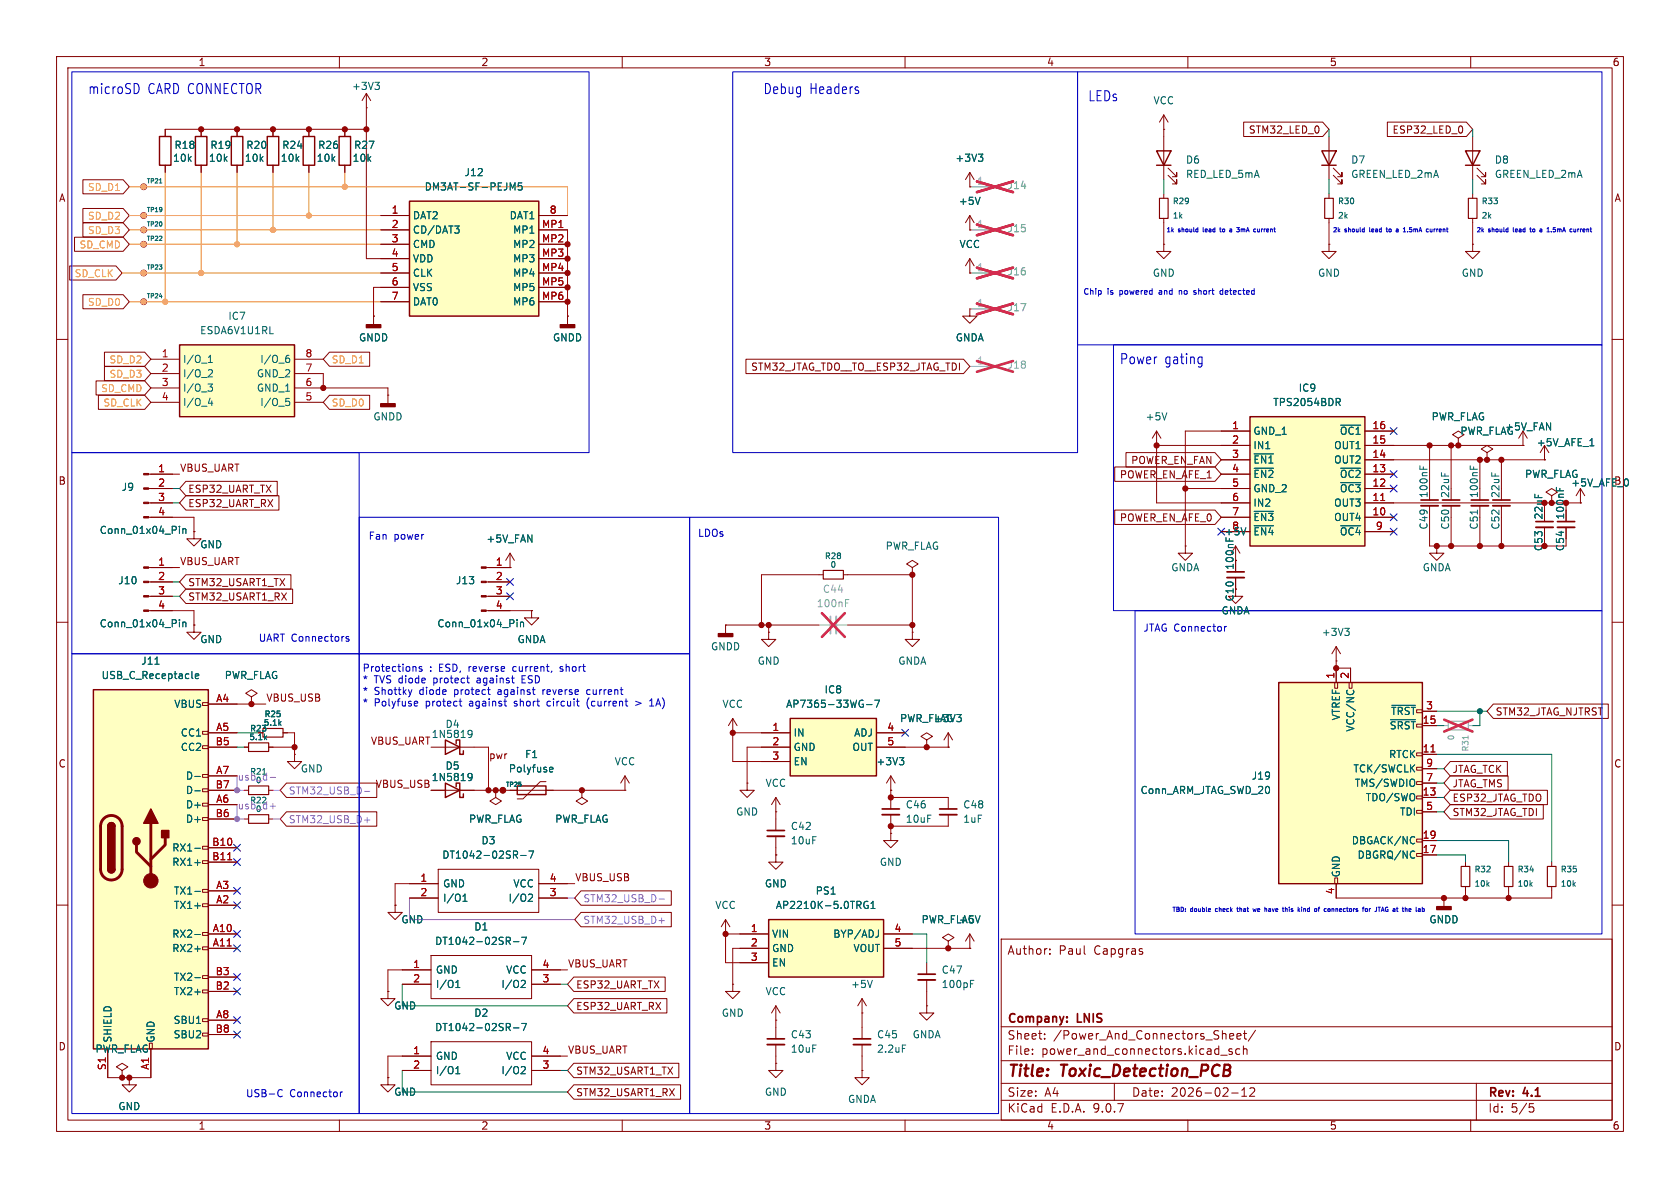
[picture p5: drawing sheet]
<svg xmlns="http://www.w3.org/2000/svg" width="297mm" height="210mm" viewBox="0 0 297 210" stroke-linecap="round" stroke-linejoin="round" font-family="sans-serif">
<defs><g id="words">
<g font-size="2.8" fill="#840000">
<text x="178" y="190.9">Title:</text>
<text x="187.7" y="190.9">Toxic_Detection_PCB</text>
</g>
<g font-size="2.5" fill="#0000c2">
<text x="15.5" y="16.8">microSD</text>
<text x="26.1" y="16.8">CARD CONNECTOR</text>
<text x="134.9" y="16.8">Debug</text>
<text x="143.1" y="16.8">Headers</text>
<text x="192.3" y="18">LEDs</text>
<text x="197.9" y="64.5">Power</text>
<text x="205.9" y="64.5">gating</text>
</g>
<g font-size="2.1" fill="#840000">
<text x="178" y="169">Author:</text>
<text x="187.2" y="169">Paul</text>
<text x="193.5" y="169">Capgras</text>
<text x="178" y="184">Sheet:</text>
<text x="178" y="181.2">Company:</text>
<text x="186.2" y="184">/Power_And_Connectors_Sheet/</text>
<text x="190.5" y="181.2">LNIS</text>
<text x="178" y="186.7">File:</text>
<text x="184.1" y="186.7">power_and_connectors.kicad_sch</text>
<text x="178" y="196.9">KiCad</text>
<text x="178" y="194.1">Size:</text>
<text x="184.7" y="194.1">A4</text>
<text x="185.7" y="196.9">E.D.A.</text>
<text x="193.3" y="196.9">9.0.7</text>
<text x="200" y="194.1">Date:</text>
<text x="207" y="194.1">2026-02-12</text>
<text x="263" y="194.3">Rev:</text>
<text x="263" y="196.9">Id:</text>
<text x="267.1" y="196.9">5/5</text>
<text x="269.4" y="194.3">4.1</text>
</g>
<g font-size="1.8" fill="#840000">
<text x="35" y="11.9">1</text>
<text x="85" y="11.9">2</text>
<text x="135" y="11.9">3</text>
<text x="185" y="11.9">4</text>
<text x="235" y="11.9">5</text>
<text x="285" y="11.9">6</text>
<text x="220.7" y="23.8">STM32_LED_0</text>
<text x="246.1" y="23.8">ESP32_LED_0</text>
<text x="10.3" y="35.9">A</text>
<text x="285.3" y="35.9">A</text>
<text x="132.7" y="65.7">STM32_JTAG_TDO__TO__ESP32_JTAG_TDI</text>
<text x="199.9" y="82.2">POWER_EN_FAN</text>
<text x="10.3" y="85.9">B</text>
<text x="33.2" y="89.9">ESP32_UART_RX</text>
<text x="33.2" y="87.3">ESP32_UART_TX</text>
<text x="197.9" y="84.8">POWER_EN_AFE_1</text>
<text x="197.9" y="92.4">POWER_EN_AFE_0</text>
<text x="218.3" y="100.8" transform="rotate(-90 218.3 100.8)">100nF</text>
<text x="33.2" y="103.8">STM32_USART1_TX</text>
<text x="33.2" y="106.4">STM32_USART1_RX</text>
<text x="218.3" y="106.4" transform="rotate(-90 218.3 106.4)">C10</text>
<text x="264.3" y="126.7">STM32_JTAG_NJTRST</text>
<text x="10.3" y="135.9">C</text>
<text x="256.7" y="136.8">JTAG_TCK</text>
<text x="285.3" y="135.9">C</text>
<text x="256.7" y="141.9">ESP32_JTAG_TDO</text>
<text x="256.7" y="139.4">JTAG_TMS</text>
<text x="256.7" y="144.5">STM32_JTAG_TDI</text>
<text x="101.8" y="178.8">ESP32_UART_RX</text>
<text x="101.8" y="174.9">ESP32_UART_TX</text>
<text x="10.3" y="185.9">D</text>
<text x="285.3" y="185.9">D</text>
<text x="101.8" y="190.2">STM32_USART1_TX</text>
<text x="101.8" y="194">STM32_USART1_RX</text>
<text x="35" y="199.9">1</text>
<text x="85" y="199.9">2</text>
<text x="135" y="199.9">3</text>
<text x="185" y="199.9">4</text>
<text x="235" y="199.9">5</text>
<text x="285" y="199.9">6</text>
</g>
<g font-size="1.8" fill="#006464">
<text x="62.1" y="16.1">+3V3</text>
<text x="203.8" y="18.6">VCC</text>
<text x="30.5" y="28.8">10k</text>
<text x="30.7" y="26.5">R18</text>
<text x="36.8" y="28.8">10k</text>
<text x="37.1" y="26.5">R19</text>
<text x="43.2" y="28.8">10k</text>
<text x="43.4" y="26.5">R20</text>
<text x="49.5" y="28.8">10k</text>
<text x="49.8" y="26.5">R24</text>
<text x="55.9" y="28.8">10k</text>
<text x="56.1" y="26.5">R26</text>
<text x="62.2" y="28.8">10k</text>
<text x="62.5" y="26.5">R27</text>
<text x="168.8" y="28.8">+3V3</text>
<text x="209.6" y="29.1">D6</text>
<text x="238.8" y="29.1">D7</text>
<text x="264.2" y="29.1">D8</text>
<text x="75" y="33.9">DM3AT-SF-PEJM5</text>
<text x="82" y="31.3">J12</text>
<text x="209.6" y="31.7">RED_LED_5mA</text>
<text x="238.8" y="31.7">GREEN_LED_2mA</text>
<text x="264.2" y="31.7">GREEN_LED_2mA</text>
<text x="72.9" y="39">DAT2</text>
<text x="72.9" y="41.5">CD/DAT3</text>
<text x="90" y="39">DAT1</text>
<text x="90.6" y="41.5">MP1</text>
<text x="169.4" y="36.4">+5V</text>
<text x="72.9" y="44">CMD</text>
<text x="72.9" y="46.6">VDD</text>
<text x="90.6" y="44">MP2</text>
<text x="90.6" y="46.6">MP3</text>
<text x="169.5" y="44">VCC</text>
<text x="72.9" y="49.1">CLK</text>
<text x="72.9" y="51.7">VSS</text>
<text x="90.6" y="49.1">MP4</text>
<text x="90.6" y="51.7">MP5</text>
<text x="203.7" y="49.1">GND</text>
<text x="232.9" y="49.1">GND</text>
<text x="258.3" y="49.1">GND</text>
<text x="35.3" y="59.3">ESDA6V1U1RL</text>
<text x="40.3" y="56.7">IC7</text>
<text x="72.9" y="54.2">DAT0</text>
<text x="90.6" y="54.2">MP6</text>
<text x="32.3" y="64.4">I/O_1</text>
<text x="45.9" y="64.4">I/O_6</text>
<text x="63.4" y="60.6">GNDD</text>
<text x="97.7" y="60.6">GNDD</text>
<text x="168.9" y="60.6">GNDA</text>
<text x="32.3" y="66.9">I/O_2</text>
<text x="32.3" y="69.4">I/O_3</text>
<text x="32.3" y="72">I/O_4</text>
<text x="45.3" y="66.9">GND_2</text>
<text x="45.3" y="69.4">GND_1</text>
<text x="45.9" y="72">I/O_5</text>
<text x="225" y="72">TPS2054BDR</text>
<text x="229.5" y="69.4">IC9</text>
<text x="65.9" y="74.5">GNDD</text>
<text x="202.4" y="74.5">+5V</text>
<text x="221.5" y="77.1">GND_1</text>
<text x="236.8" y="77.1">~{OC1}</text>
<text x="253" y="74.5">PWR_FLAG</text>
<text x="258.1" y="77.1">PWR_FLAG</text>
<text x="266" y="76.3">+5V_FAN</text>
<text x="221.5" y="79.6">IN1</text>
<text x="221.5" y="82.1">~{EN1}</text>
<text x="235.8" y="79.6">OUT1</text>
<text x="235.8" y="82.1">OUT2</text>
<text x="271.6" y="79.1">+5V_AFE_1</text>
<text x="21.4" y="87">J9</text>
<text x="221.5" y="84.7">~{EN2}</text>
<text x="221.5" y="87.2">GND_2</text>
<text x="221.5" y="89.8">IN2</text>
<text x="235.8" y="89.8">OUT3</text>
<text x="236.8" y="84.7">~{OC2}</text>
<text x="236.8" y="87.2">~{OC3}</text>
<text x="252.6" y="88.1" transform="rotate(-90 252.6 88.1)">100nF</text>
<text x="256.4" y="88.1" transform="rotate(-90 256.4 88.1)">22uF</text>
<text x="261.5" y="88.1" transform="rotate(-90 261.5 88.1)">100nF</text>
<text x="265.3" y="88.1" transform="rotate(-90 265.3 88.1)">22uF</text>
<text x="269.5" y="84.7">PWR_FLAG</text>
<text x="277.7" y="86.2">+5V_AFE_0</text>
<text x="285.3" y="85.9">B</text>
<text x="17.5" y="94.6">Conn_01x04_Pin</text>
<text x="216.4" y="94.8">+5V</text>
<text x="217.7" y="93.7">8</text>
<text x="221.5" y="92.3">~{EN3}</text>
<text x="221.5" y="94.8">~{EN4}</text>
<text x="235.8" y="92.3">OUT4</text>
<text x="236.8" y="94.8">~{OC4}</text>
<text x="252.6" y="93.7" transform="rotate(-90 252.6 93.7)">C49</text>
<text x="256.4" y="93.7" transform="rotate(-90 256.4 93.7)">C50</text>
<text x="261.5" y="93.7" transform="rotate(-90 261.5 93.7)">C51</text>
<text x="265.3" y="93.7" transform="rotate(-90 265.3 93.7)">C52</text>
<text x="35.3" y="97.1">GND</text>
<text x="85.9" y="96.1">+5V_FAN</text>
<text x="156.5" y="97.4">PWR_FLAG</text>
<text x="207" y="101.2">GNDA</text>
<text x="251.4" y="101.2">GNDA</text>
<text x="276.7" y="97.5" transform="rotate(-90 276.7 97.5)">C54</text>
<text x="20.8" y="103.5">J10</text>
<text x="80.5" y="103.5">J13</text>
<text x="17.5" y="111.1">Conn_01x04_Pin</text>
<text x="35.3" y="113.9">GND</text>
<text x="77.2" y="111.1">Conn_01x04_Pin</text>
<text x="91.4" y="113.9">GNDA</text>
<text x="215.9" y="108.8">GNDA</text>
<text x="233.6" y="112.6">+3V3</text>
<text x="24.9" y="117.7">J11</text>
<text x="125.6" y="115.2">GNDD</text>
<text x="133.9" y="117.7">GND</text>
<text x="158.7" y="117.7">GNDA</text>
<text x="17.9" y="120.2">USB_C_Receptacle</text>
<text x="30.7" y="125.3">VBUS</text>
<text x="39.6" y="120.2">PWR_FLAG</text>
<text x="127.6" y="125.3">VCC</text>
<text x="138.9" y="125.3">AP7365-33WG-7</text>
<text x="145.7" y="122.8">IC8</text>
<text x="31.9" y="130.4">CC1</text>
<text x="76.2" y="130.7">1N5819</text>
<text x="78.7" y="128.9">D4</text>
<text x="140.2" y="130.4">IN</text>
<text x="150.9" y="130.4">ADJ</text>
<text x="159" y="127.9">PWR_FLAG</text>
<text x="165" y="127.9">+3V3</text>
<text x="237.1" y="127.4" transform="rotate(-90 237.1 127.4)">VTREF</text>
<text x="239.6" y="129.4" transform="rotate(-90 239.6 129.4)">VCC/NC</text>
<text x="245.6" y="129.1">~{SRST}</text>
<text x="245.8" y="126.6">~{TRST}</text>
<text x="31.9" y="132.9">CC2</text>
<text x="53.1" y="136.8">GND</text>
<text x="78.7" y="136.2">D5</text>
<text x="89.9" y="136.8">Polyfuse</text>
<text x="92.7" y="134.2">F1</text>
<text x="108.6" y="135.5">VCC</text>
<text x="140.2" y="132.9">GND</text>
<text x="140.2" y="135.5">EN</text>
<text x="150.6" y="132.9">OUT</text>
<text x="154.8" y="135.5">+3V3</text>
<text x="239.2" y="136.8">TCK/SWCLK</text>
<text x="245.5" y="134.2">RTCK</text>
<text x="32.8" y="138">D-</text>
<text x="32.8" y="140.6">D-</text>
<text x="32.8" y="143.1">D+</text>
<text x="76.2" y="138.3">1N5819</text>
<text x="135.2" y="139.3">VCC</text>
<text x="160" y="143.1">C46</text>
<text x="170.2" y="143.1">C48</text>
<text x="201.5" y="140.6">Conn_ARM_JTAG_SWD_20</text>
<text x="221.2" y="138">J19</text>
<text x="239.4" y="139.3">TMS/SWDIO</text>
<text x="241.4" y="141.8">TDO/SWO</text>
<text x="32.8" y="145.6">D+</text>
<text x="82.8" y="145.6">PWR_FLAG</text>
<text x="85" y="149.5">D3</text>
<text x="98.1" y="145.6">PWR_FLAG</text>
<text x="130" y="144.4">GND</text>
<text x="139.7" y="146.9">C42</text>
<text x="139.7" y="149.5">10uF</text>
<text x="160" y="145.6">10uF</text>
<text x="170.2" y="145.6">1uF</text>
<text x="238.9" y="149.5">DBGACK/NC</text>
<text x="247.4" y="144.4">TDI</text>
<text x="30.3" y="150.7">RX1-</text>
<text x="30.3" y="153.3">RX1+</text>
<text x="78.1" y="152">DT1042-02SR-7</text>
<text x="155.4" y="153.3">GND</text>
<text x="237.1" y="155.2" transform="rotate(-90 237.1 155.2)">GND</text>
<text x="239.9" y="152">DBGRQ/NC</text>
<text x="30.7" y="158.3">TX1-</text>
<text x="30.7" y="160.9">TX1+</text>
<text x="78.2" y="157.1">GND</text>
<text x="78.2" y="159.6">I/O1</text>
<text x="89.8" y="159.6">I/O2</text>
<text x="90.7" y="157.1">VCC</text>
<text x="126.4" y="160.9">VCC</text>
<text x="135.1" y="157.1">GND</text>
<text x="137.1" y="160.9">AP2210K-5.0TRG1</text>
<text x="144.1" y="158.3">PS1</text>
<text x="30.3" y="166">RX2-</text>
<text x="70.9" y="163.4">GND</text>
<text x="76.8" y="167.2">DT1042-02SR-7</text>
<text x="83.7" y="164.7">D1</text>
<text x="136.4" y="166">VIN</text>
<text x="147.2" y="166">BYP/ADJ</text>
<text x="162.8" y="163.4">PWR_FLAG</text>
<text x="169.4" y="163.4">+5V</text>
<text x="252.6" y="163.4">GNDD</text>
<text x="30.3" y="168.5">RX2+</text>
<text x="30.7" y="173.6">TX2-</text>
<text x="77" y="172.3">GND</text>
<text x="89.4" y="172.3">VCC</text>
<text x="136.4" y="168.5">GND</text>
<text x="136.4" y="171">EN</text>
<text x="150.8" y="168.5">VOUT</text>
<text x="166.4" y="172.3">C47</text>
<text x="30.7" y="176.1">TX2+</text>
<text x="69.6" y="178.7">GND</text>
<text x="77" y="174.9">I/O1</text>
<text x="83.7" y="179.9">D2</text>
<text x="88.5" y="174.9">I/O2</text>
<text x="127.5" y="179.9">GND</text>
<text x="135.2" y="176.1">VCC</text>
<text x="150.4" y="174.9">+5V</text>
<text x="166.4" y="174.9">100pF</text>
<text x="19.9" y="184.4" transform="rotate(-90 19.9 184.4)">SHIELD</text>
<text x="27.5" y="184.4" transform="rotate(-90 27.5 184.4)">GND</text>
<text x="30.6" y="181.2">SBU1</text>
<text x="30.6" y="183.7">SBU2</text>
<text x="76.8" y="182.5">DT1042-02SR-7</text>
<text x="139.7" y="183.7">C43</text>
<text x="154.9" y="183.7">C45</text>
<text x="161.2" y="183.7">GNDA</text>
<text x="16.8" y="186.3">PWR_FLAG</text>
<text x="77" y="187.6">GND</text>
<text x="77" y="190.1">I/O1</text>
<text x="88.5" y="190.1">I/O2</text>
<text x="89.4" y="187.6">VCC</text>
<text x="139.7" y="186.3">10uF</text>
<text x="154.9" y="186.3">2.2uF</text>
<text x="20.8" y="196.4">GND</text>
<text x="69.6" y="193.9">GND</text>
<text x="135.1" y="193.9">GND</text>
<text x="149.8" y="195.2">GNDA</text>
</g>
<g font-size="1.8" fill="#aaa">
<text x="172.6" y="32.8">1</text>
<text x="172.6" y="40.4">1</text>
<text x="172.6" y="48">1</text>
<text x="172.6" y="54.4">1</text>
<text x="172.6" y="64.5">1</text>
</g>
<g font-size="1.8" fill="#989898">
<text x="178" y="33.6">J14</text>
<text x="178" y="41.2">J15</text>
<text x="178" y="48.9">J16</text>
<text x="178" y="55.2">J17</text>
<text x="178" y="65.4">J18</text>
<text x="144.3" y="107.5">100nF</text>
<text x="145.4" y="105">C44</text>
</g>
<g font-size="1.8" fill="#a90000">
<text x="69.1" y="37.8">1</text>
<text x="69.1" y="40.4">2</text>
<text x="95.7" y="40.4">MP1</text>
<text x="97.1" y="37.8">8</text>
<text x="69.1" y="42.9">3</text>
<text x="69.1" y="45.5">4</text>
<text x="95.7" y="42.9">MP2</text>
<text x="95.7" y="45.5">MP3</text>
<text x="69.1" y="48">5</text>
<text x="69.1" y="50.5">6</text>
<text x="69.1" y="53.1">7</text>
<text x="95.7" y="48">MP4</text>
<text x="95.7" y="50.5">MP5</text>
<text x="95.7" y="53.1">MP6</text>
<text x="28.5" y="63.2">1</text>
<text x="28.5" y="65.8">2</text>
<text x="53.9" y="63.2">8</text>
<text x="53.9" y="65.8">7</text>
<text x="28.5" y="68.3">3</text>
<text x="28.5" y="70.9">4</text>
<text x="53.9" y="68.3">6</text>
<text x="53.9" y="70.9">5</text>
<text x="217.7" y="75.9">1</text>
<text x="242.5" y="75.9">16</text>
<text x="27.9" y="83.6">1</text>
<text x="217.7" y="78.5">2</text>
<text x="217.7" y="81">3</text>
<text x="217.7" y="83.6">4</text>
<text x="242.5" y="78.5">15</text>
<text x="242.5" y="81">14</text>
<text x="242.5" y="83.6">13</text>
<text x="27.9" y="86.1">2</text>
<text x="27.9" y="88.6">3</text>
<text x="217.7" y="86.1">5</text>
<text x="217.7" y="88.6">6</text>
<text x="242.5" y="86.1">12</text>
<text x="242.5" y="88.6">11</text>
<text x="27.9" y="91.2">4</text>
<text x="217.7" y="91.2">7</text>
<text x="242.5" y="91.2">10</text>
<text x="243.1" y="93.7">9</text>
<text x="27.9" y="100.1">1</text>
<text x="87.6" y="100.1">1</text>
<text x="27.9" y="102.6">2</text>
<text x="27.9" y="105.2">3</text>
<text x="27.9" y="107.7">4</text>
<text x="87.6" y="102.6">2</text>
<text x="87.6" y="105.2">3</text>
<text x="87.6" y="107.7">4</text>
<text x="38.1" y="124.2">A4</text>
<text x="236" y="120.1" transform="rotate(-90 236 120.1)">1</text>
<text x="238.5" y="120.1" transform="rotate(-90 238.5 120.1)">2</text>
<text x="252" y="125.5">3</text>
<text x="38" y="131.8">B5</text>
<text x="38.1" y="129.3">A5</text>
<text x="136.5" y="129.3">1</text>
<text x="136.5" y="131.8">2</text>
<text x="156.8" y="129.3">4</text>
<text x="156.8" y="131.8">5</text>
<text x="251.4" y="128">15</text>
<text x="38.1" y="136.9">A7</text>
<text x="136.5" y="134.4">3</text>
<text x="251.4" y="133.1">11</text>
<text x="252" y="135.6">9</text>
<text x="38" y="139.4">B7</text>
<text x="38.1" y="142">A6</text>
<text x="251.4" y="140.7">13</text>
<text x="252" y="138.2">7</text>
<text x="252" y="143.3">5</text>
<text x="37.4" y="149.6">B10</text>
<text x="38" y="144.5">B6</text>
<text x="251.4" y="148.3">19</text>
<text x="37.4" y="152.1">B11</text>
<text x="74.2" y="156">1</text>
<text x="97.1" y="156">4</text>
<text x="251.4" y="150.9">17</text>
<text x="38.1" y="157.2">A3</text>
<text x="38.1" y="159.8">A2</text>
<text x="74.2" y="158.5">2</text>
<text x="97.1" y="158.5">3</text>
<text x="236" y="158.2" transform="rotate(-90 236 158.2)">4</text>
<text x="37.5" y="164.8">A10</text>
<text x="37.5" y="167.4">A11</text>
<text x="132.6" y="164.8">1</text>
<text x="132.6" y="167.4">2</text>
<text x="158" y="164.8">4</text>
<text x="158" y="167.4">5</text>
<text x="38" y="172.5">B3</text>
<text x="73" y="171.2">1</text>
<text x="73" y="173.7">2</text>
<text x="95.8" y="171.2">4</text>
<text x="95.8" y="173.7">3</text>
<text x="132.6" y="169.9">3</text>
<text x="38" y="175">B2</text>
<text x="38" y="182.6">B8</text>
<text x="38.1" y="180.1">A8</text>
<text x="18.8" y="189.3" transform="rotate(-90 18.8 189.3)">S1</text>
<text x="26.4" y="189.2" transform="rotate(-90 26.4 189.2)">A1</text>
<text x="73" y="186.4">1</text>
<text x="73" y="189">2</text>
<text x="95.8" y="186.4">4</text>
<text x="95.8" y="189">3</text>
</g>
<g font-size="1.8" fill="#900">
<text x="31.7" y="83.5">VBUS_UART</text>
<text x="272.9" y="91.9" transform="rotate(-90 272.9 91.9)">22uF</text>
<text x="276.7" y="91.9" transform="rotate(-90 276.7 91.9)">100nF</text>
<text x="31.7" y="100">VBUS_UART</text>
<text x="272.9" y="97.5" transform="rotate(-90 272.9 97.5)">C53</text>
<text x="47" y="124.1">VBUS_USB</text>
<text x="65.5" y="131.7">VBUS_UART</text>
<text x="86.4" y="134.3">pwr</text>
<text x="66.3" y="139.4">VBUS_USB</text>
<text x="101.6" y="155.9">VBUS_USB</text>
<text x="100.3" y="171.1">VBUS_UART</text>
<text x="100.3" y="186.3">VBUS_UART</text>
</g>
<g font-size="1.8" fill="#0000c2">
<text x="65.1" y="95.6">Fan</text>
<text x="69.6" y="95.6">power</text>
<text x="123.3" y="95.1">LDOs</text>
<text x="45.6" y="113.6">UART Connectors</text>
<text x="202" y="111.9">JTAG Connector</text>
<text x="64" y="118.8">Protections</text>
<text x="75.9" y="118.8">:</text>
<text x="77.7" y="118.8">ESD,</text>
<text x="83.1" y="118.8">reverse</text>
<text x="91.1" y="118.8">current,</text>
<text x="99.7" y="118.8">short</text>
<text x="64" y="120.9">*</text>
<text x="64" y="122.9">*</text>
<text x="64" y="125">*</text>
<text x="66.1" y="120.9">TVS diode</text>
<text x="66.1" y="122.9">Shottky</text>
<text x="66.1" y="125">Polyfuse</text>
<text x="74.3" y="122.9">diode</text>
<text x="75.4" y="125">protect</text>
<text x="76.9" y="120.9">protect</text>
<text x="80.6" y="122.9">protect</text>
<text x="83.2" y="125">against</text>
<text x="84.8" y="120.9">against</text>
<text x="88.5" y="122.9">against</text>
<text x="91.4" y="125">short</text>
<text x="92.9" y="120.9">ESD</text>
<text x="96.6" y="122.9">reverse</text>
<text x="97.4" y="125">circuit</text>
<text x="104.6" y="122.9">current</text>
<text x="104.6" y="125">(current</text>
<text x="116.1" y="125">1A)</text>
<text x="43.4" y="194.2">USB-C</text>
<text x="51.2" y="194.2">Connector</text>
</g>
<g font-size="1.8" fill="#f700ff">
<text x="41.9" y="143.2">usb_d+</text>
<text x="41.9" y="138.1">usb_d-</text>
<text x="51" y="140.7">STM32_USB_D-</text>
<text x="51" y="145.7">STM32_USB_D+</text>
<text x="103" y="159.7">STM32_USB_D-</text>
<text x="103" y="163.5">STM32_USB_D+</text>
</g>
<g font-size="1.7" fill="#ffa400">
<text x="15.4" y="34">SD_D1</text>
<text x="15.4" y="41.6">SD_D3</text>
<text x="15.4" y="39">SD_D2</text>
<text x="14" y="44.1">SD_CMD</text>
<text x="13.1" y="49.2">SD_CLK</text>
<text x="15.4" y="54.3">SD_D0</text>
<text x="19.3" y="64.4">SD_D2</text>
<text x="58.6" y="64.4">SD_D1</text>
<text x="17.8" y="69.5">SD_CMD</text>
<text x="19.3" y="67">SD_D3</text>
<text x="18.2" y="72.1">SD_CLK</text>
<text x="58.6" y="72.1">SD_D0</text>
</g>
<g font-size="1.4" fill="#006464">
<text x="207.2" y="38.8">1k</text>
<text x="207.2" y="36.3">R29</text>
<text x="236.4" y="38.8">2k</text>
<text x="236.4" y="36.3">R30</text>
<text x="261.8" y="38.8">2k</text>
<text x="261.8" y="36.3">R33</text>
<text x="145.7" y="99">R28</text>
<text x="146.7" y="100.6">0</text>
<text x="44" y="131">5.1k</text>
<text x="44.1" y="129.5">R23</text>
<text x="46.5" y="128.5">5.1k</text>
<text x="46.7" y="127">R25</text>
<text x="260.6" y="154.4">R32</text>
<text x="268.2" y="154.4">R34</text>
<text x="275.8" y="154.4">R35</text>
<text x="260.6" y="156.9">10k</text>
<text x="268.2" y="156.9">10k</text>
<text x="275.8" y="156.9">10k</text>
</g>
<g font-size="1.4" fill="#0000c2">
<text x="191.4" y="52.3">Chip</text>
<text x="195.8" y="52.3">is</text>
<text x="198.1" y="52.3">powered</text>
<text x="205.3" y="52.3">and</text>
<text x="209.1" y="52.3">no</text>
<text x="212" y="52.3">short</text>
<text x="216.9" y="52.3">detected</text>
</g>
<g font-size="1.4" fill="#989898">
<text x="257.3" y="131" transform="rotate(-90 257.3 131)">0</text>
<text x="259.8" y="133" transform="rotate(-90 259.8 133)">R31</text>
</g>
<g font-size="1.4" fill="#f700ff">
<text x="44.1" y="137.1">R21</text>
<text x="44.1" y="142.2">R22</text>
<text x="45.1" y="143.7">0</text>
<text x="45.1" y="138.7">0</text>
</g>
<g font-size="1.1" fill="#006464">
<text x="25.8" y="32.6">TP21</text>
<text x="25.8" y="40.2">TP20</text>
<text x="25.8" y="37.7">TP19</text>
<text x="25.8" y="42.8">TP22</text>
<text x="25.8" y="47.9">TP23</text>
<text x="25.8" y="52.9">TP24</text>
<text x="89.3" y="139.3">TP25</text>
</g>
<g font-size="1.1" fill="#0000c2">
<text x="206.1" y="41.3">1k</text>
<text x="208.3" y="41.3">should</text>
<text x="213" y="41.3">lead</text>
<text x="216.3" y="41.3">to</text>
<text x="218.3" y="41.3">a</text>
<text x="219.9" y="41.3">3mA</text>
<text x="223.2" y="41.3">current</text>
<text x="235.5" y="41.3">2k</text>
<text x="237.8" y="41.3">should</text>
<text x="242.4" y="41.3">lead</text>
<text x="245.7" y="41.3">to</text>
<text x="247.7" y="41.3">a</text>
<text x="249.3" y="41.3">1.5mA</text>
<text x="253.7" y="41.3">current</text>
<text x="260.9" y="41.3">2k</text>
<text x="263.2" y="41.3">should</text>
<text x="267.8" y="41.3">lead</text>
<text x="271.1" y="41.3">to</text>
<text x="273.1" y="41.3">a</text>
<text x="274.7" y="41.3">1.5mA</text>
<text x="279.1" y="41.3">current</text>
<text x="207.1" y="161.4">TBD:</text>
<text x="210.5" y="161.4">double</text>
<text x="215.2" y="161.4">check</text>
<text x="219.3" y="161.4">that</text>
<text x="222.5" y="161.4">we</text>
<text x="224.8" y="161.4">have</text>
<text x="228.3" y="161.4">this</text>
<text x="231.3" y="161.4">kind</text>
<text x="234.5" y="161.4">of</text>
<text x="236.5" y="161.4">connectors</text>
<text x="243.7" y="161.4">for</text>
<text x="246.2" y="161.4">JTAG</text>
<text x="249.6" y="161.4">at</text>
<text x="251.6" y="161.4">the</text>
</g>
</g></defs>
<g fill="none" stroke="#840000" stroke-width=".18">
<path d="M10 10h277v190h-277zM12 12h273v186h-273zM60 10v2M110 10v2M160 10v2M210 10v2M260 10v2M29.2 22.9v1.2M29.2 29.2v1.3M10 60h2M68.6 69.9h.1M68.6 69.9v1.5"/>
<path d="M285 60h2M276.9 93.2v2.1M279.4 88.9h.1M279.4 86.4l-.8 1.2M279.4 86.4l.8 1.2M279.4 86.4v2.5M10 110h2M285 110h2M43.2 139.7h.7M47.5 139.7h.8M50 129.5h.8M43.2 144.8h.7"/>
<path d="M47.5 144.8h.8M10 160h2M137.2 177.8l-.8 1.3M137.2 177.8l.7 1.3M137.2 177.8v2.5M163.8 177.8v1.3h1.3l-1.3 1.2-1.2-1.2h1.2M163.8 177.8h.1M177 166h108v32h-108zM185.6 168.6v.1M185.6 167.8v.1M202 168.3v.3M285 160h2"/>
<path d="M60 198v2M110 198v2M137.2 180.3h.1M152.4 181.6v2M152.4 184.7v2M160 198v2M177 194.5h108M177 191.5h108M177 187.5h108M177 181.5h108M182.5 186.3v.1M182.5 185.5v.1"/>
<path d="M184.7 183.6v.1M184.7 182.8v.1M197 191.5v3M210 198v2M215.8 186.5h1.2M217.4 183.5l.2 .2 .4-.1M217.4 182.9l.2-.2h.3l.2 .2v.2l-.7 .1M217.7 193.2h1.2M217.8 185.5l-.3-.1-.3 .2 .1 .2 .5 .2v.3h-.6M218.7 183.2l.7-.1-.1-.3-.4-.1-.2 .2v.7h.6M219.2 185.5l-.5-.1-.2 .3v.4l.1 .2h.6M219.5 193.8h.9"/>
<path d="M219.5 192.7l.5-.4v1.5M219.8 185.5l.2-.1 .4 .1 .1 .9M219.8 184.9v1.5M219.8 182.7h.6M220 182.2v1.3l.4 .2M221 192.4l.5-.1 .2 .1 .1 .3-.9 1.1h.9M222 182.1l-1.3 2M260 198v2M261 191.5v6.5M270.4 195.1h.7M270.5 195.7h.4l.3 .3-.2 .5-.5 .1"/>
</g>
<path d="M275.2 86.2v.6M275.8 86.3v.5M287.8 84.8l.1 .3-.1 .7M49.4 127.8l.3 .4M49.7 127.5l-.4 .4M159.5 184.7h.6" fill="none" stroke="#006464" stroke-width=".18"/>
<path d="M275.3 92.2h3.1M150.9 183.6h3" fill="none" stroke="#840000" stroke-width=".3"/>
<path d="M275.3 93.2h3.1M150.9 184.7h3" fill="none" stroke="#840000" stroke-width=".33"/>
<path d="M43.9 138.9h3.6v1.6h-3.6zM46.5 128.8h3.5v1.5h-3.5zM43.9 144h3.6v1.5h-3.6z" fill="none" stroke="#840000" stroke-width=".2"/>
<path d="M28.2 24.1h2v5.1h-2z" fill="none" stroke="#840000" stroke-width=".25"/>
<path d="M67.3 71.4h2.5v.5h-2.5z" fill="#840000" stroke="#840000" stroke-width=".25"/>
<path d="M135.9 162.6h20.3v10.1h-20.3z" fill="#ffffc2"/>
<path d="M204.5 26.7h2.5l-1.3 2.5zM204.5 29.2h2.5M233.7 26.7h2.5l-1.3 2.5zM233.7 29.2h2.5M259.1 26.7h2.5l-1.3 2.5zM259.1 29.2h2.5M135.9 162.6h20.3v10.1h-20.3z" fill="none" stroke="#840000" stroke-width=".25"/>
<g fill="none" stroke="#840000" stroke-width=".18">
<path d="M205.7 22.9h.1M205.7 20.3l-.7 1.3M205.7 20.3l.8 1.3M205.7 20.3v2.6M205.7 24.1v7.7M205.7 34.3v.8M205.7 38.6v.8M206.5 31l1.5 1.5v-.7v.7h-.7M206.5 29.7l1.5 1.5v-.7v.7h-.7M234.9 24.1v7.7M234.9 34.3v.8M234.9 38.6v.8"/>
<path d="M235.7 31l1.5 1.5v-.7v.7h-.7M235.7 29.7l1.5 1.5v-.7v.7h-.7M260.3 24.1v7.7M260.3 34.3v.8M260.3 38.6v.8M261.1 31l1.5 1.5v-.7v.7h-.7M261.1 29.7l1.5 1.5v-.7v.7h-.7M128.3 110.5h.1M128.3 110.5v1.5M135.9 111.8v1.2h1.3l-1.3 1.3-1.3-1.3h1.3M135.9 111.8h.1M144.8 101.6h.7"/>
<path d="M149.1 101.6h.8M161.3 111.8v1.2h1.3l-1.3 1.3-1.3-1.3h1.3M161.3 111.8h.1M161.3 100.3l1-.6-1-.6-1 .6 1 .6v1.3M161.3 101.6h.1M129.5 129.5h.1M129.5 127l-.7 1.3M129.5 127l.8 1.3M129.5 127v2.5M132.1 138.4v1.3h1.2l-1.2 1.3-1.3-1.3h1.3M132.1 138.4h.1M128.3 165.1h.1"/>
<path d="M128.3 162.6l-.8 1.2M128.3 162.6l.7 1.2M128.3 162.6v2.5M129.5 174v1.3h1.3l-1.3 1.2-1.2-1.2h1.2M129.5 174h.1M130.8 165.1h5.1M130.8 167.6h5.1M130.8 170.2h5.1M156.2 165.1h5.1M156.2 167.6h5.1M137.2 188v1.2h1.2l-1.2 1.3-1.3-1.3h1.3M137.2 188h.1"/>
</g>
<path d="M153.4 159.4a.59 .59 0 0 0-.7 .6 .59 .59 0 0 0 .7 .5l.1-.4h-.3M154 159.7l.3-.4v1.3M154 160.6h.7M155.3 164.4v.9l-.4 .4" fill="none" stroke="#006464" stroke-width=".18"/>
<path d="M205 35.1h1.5v3.5h-1.5zM234.2 35.1h1.5v3.5h-1.5zM259.6 35.1h1.5v3.5h-1.5zM145.5 100.8h3.6v1.6h-3.6z" fill="none" stroke="#840000" stroke-width=".2"/>
<path d="M146.8 109v3" fill="none" stroke="#a1a1a1" stroke-width=".3"/>
<path d="M147.8 109v3" fill="none" stroke="#a1a1a1" stroke-width=".33"/>
<path d="M144.8 110.5h2M147.8 110.5h2.1" fill="none" stroke="#a1a1a1" stroke-width=".18"/>
<path d="M149.5 106.6h.4M149.5 106h.6" fill="none" stroke="#989898" stroke-width=".18"/>
<path d="M145.3 108.4l4 4.2M149.3 108.4l-4 4.2" fill="none" stroke="#e12e31" stroke-width=".46"/>
<path d="M127 112h2.5v.5h-2.5z" fill="#840000" stroke="#840000" stroke-width=".25"/>
<path d="M139.7 127h15.2v10.2h-15.2z" fill="#ffffc2"/>
<path d="M78.7 138.4l2.6 1.3-2.6 1.3zM80.6 139.1v-.7h.7v2.6h.6v-.7M91.4 138.9h5.1v1.6h-5.1zM139.7 127h15.2v10.2h-15.2z" fill="none" stroke="#840000" stroke-width=".25"/>
<g fill="none" stroke="#840000" stroke-width=".18">
<path d="M76.2 139.7h7.6M87.6 139.7v1.3l1 .6-1 .6-1-.6 1-.6M87.6 139.7h.1M88.9 139.7h.1M90.2 139.7h7.6M96.5 138.2h-1l-3 3h-1.1M134.6 129.5h5.1M134.6 132.1h5.1M134.6 134.6h5.1M154.9 129.5h5.1M154.9 132.1h5.1M72.4 156.2h5.1"/>
<path d="M72.4 158.8h5.1M77.5 153.7h17.7v7.6h-17.7zM95.2 156.2h5.1M95.2 158.8h5.1M68.6 175.3v1.2h1.2l-1.2 1.3-1.3-1.3h1.3M68.6 175.3h.1M69.8 160v1.3h1.3l-1.3 1.3-1.2-1.3h1.2M69.8 160h.1M71.1 171.5h5.1M71.1 174h5.1M76.2 168.9h17.8v7.6h-17.8zM94 171.5h5.1"/>
<path d="M94 174h5.1M68.6 190.5v1.3h1.2l-1.2 1.2-1.3-1.2h1.3M68.6 190.5h.1M71.1 186.7h5.1M71.1 189.2h5.1M76.2 184.2h17.8v7.6h-17.8zM94 186.7h5.1M94 189.2h5.1"/>
<circle cx="88.9" cy="139.7" r=".51"/>
</g>
<g fill="none" stroke="#006464" stroke-width=".18">
<path d="M82.9 136.8l.3-.1 .2 .1a.84 .84 0 0 1-.3 1.2h-.2M83.5 137.3l-.3 .2-.3-.1M97.2 136.3l.1 .2 .4-.1M97.2 135.8l.1-.2h.3l.2 .2v.1l-.6 .1M153.2 124.6h1M154.6 123.8h.9l-.6 1.2M81.8 159.3h.8M81.8 158.4l.4-.3v1.2M92 151.2h1M93.5 150.4h.8l-.5 1.3M93.6 158.1h.4l.1 .3-.7 .9h.7M80.6 173.7l.3-.4v1.3"/>
<path d="M80.6 174.6h.7M90.8 166.5h.9M92.2 165.7h.9l-.6 1.2M92.3 173.3l.5 .1 .1 .3-.8 .9h.8M80.6 189.8h.7M80.6 188.9l.3-.4v1.3M90.8 181.7h.9M92.2 180.9h.9l-.6 1.3M92.3 188.5l.5 .1 .1 .3-.8 .9h.8"/>
</g>
<path d="M256 127.5h3.6v1.5h-3.6z" fill="none" stroke="#a1a1a1" stroke-width=".2"/>
<path d="M255.3 128.3h.7M259.6 128.3h.7" fill="none" stroke="#a1a1a1" stroke-width=".18"/>
<path d="M259.5 130.1v.6" fill="none" stroke="#989898" stroke-width=".18"/>
<path d="M255.3 127.2l5 2.1M260.3 127.2l-5 2.1" fill="none" stroke="#e12e31" stroke-width=".46"/>
<path d="M226.1 120.7h25.4v35.5h-25.4z" fill="#ffffc2"/>
<path d="M78.7 130.8l2.6 1.3-2.6 1.3zM80.6 131.4v-.6h.7v2.6h.6v-.7M226.1 120.7h25.4v35.5h-25.4z" fill="none" stroke="#840000" stroke-width=".25"/>
<g fill="none" stroke="#840000" stroke-width=".18">
<path d="M205.7 43.2v1.3h1.3l-1.3 1.2-1.2-1.2h1.2M205.7 43.2h.1M234.9 43.2v1.3h1.3l-1.3 1.2-1.2-1.2h1.2M234.9 43.2h.1M260.3 43.2v1.3h1.3l-1.3 1.2-1.2-1.2h1.2M260.3 43.2h.1M204.5 78.7h.1M204.5 76.2l-.8 1.3M204.5 76.2l.7 1.3M204.5 76.2v2.5M269.2 78.7h.1M269.2 76.2l-.7 1.3"/>
<path d="M269.2 76.2l.8 1.3M269.2 76.2v2.5M262.9 80l1-.6-1-.7-1 .7 1 .6v1.3M262.9 81.3h.1M236.2 118.1v2.6M238.8 118.1v2.6M43.2 132.1h.7M47.5 132.1h.8M76.2 132.1h7.6M102.9 139.7v1.3l1 .6-1 .6-1-.6 1-.6M102.9 139.7h.1M110.5 139.7h.1"/>
<path d="M110.5 137.2l-.8 1.2M110.5 137.2l.8 1.2M110.5 137.2v2.5M236 120.7h.5v1h-.5zM238.5 120.7h.5v1h-.5zM250.4 135.6h1.1v.5h-1.1zM250.4 133.1h1.1v.5h-1.1zM250.4 138.2h1.1v.5h-1.1zM251.5 125.7h2.5M251.5 128.3h2.5M251.5 133.4h2.5M251.5 135.9h2.5"/>
<path d="M251.5 138.4h2.5M236 155.2h.5v1h-.5zM236.2 156.2v2.6M250.4 140.7h1.1v.5h-1.1zM250.4 148.3h1.1v.5h-1.1zM250.4 150.9h1.1v.5h-1.1zM250.4 143.3h1.1v.5h-1.1zM251.5 141h2.5M251.5 143.5h2.5M251.5 148.6h2.5M251.5 151.1h2.5M255.3 158.8h.1"/>
<path d="M255.3 158.8v1.5M259.1 152.4v.8M259.1 156.7v.8M266.7 152.4v.8M266.7 156.7v.8M274.3 152.4v.8M274.3 156.7v.8"/>
</g>
<g fill="none" stroke="#006464" stroke-width=".18">
<path d="M206.3 73l-.4 1.2M46.9 130.4l.2 .4M47.1 130.1l-.3 .4M82.9 129.2l.3-.1 .2 .1a.84 .84 0 0 1-.3 1.2h-.2M83.5 129.6l-.3 .3-.3-.1M238.2 122l-.1 .3M239.2 122l.1 .3M245.8 127.2h4.4M246.1 124.7h4.1M249.9 147.9l.2 .1M249.9 150.4l.2 .2M250.1 149l-.2 .2"/>
<path d="M250.1 151.6l-.2 .1"/>
</g>
<path d="M253 132.9h.7" fill="none" stroke="#a90000" stroke-width=".18"/>
<path d="M254 160.3h2.5v.5h-2.5z" fill="#840000" stroke="#840000" stroke-width=".25"/>
<path d="M43.9 131.3h3.6v1.5h-3.6zM258.3 153.2h1.5v3.5h-1.5zM265.9 153.2h1.6v3.5h-1.6zM273.6 153.2h1.5v3.5h-1.5z" fill="none" stroke="#840000" stroke-width=".2"/>
<path d="M221 73.7h20.3v22.8h-20.3z" fill="#ffffc2"/>
<path d="M221 73.7h20.3v22.8h-20.3z" fill="none" stroke="#840000" stroke-width=".25"/>
<g fill="none" stroke="#840000" stroke-width=".18">
<path d="M25.4 53.3h.1M66 55.9h.1M66 55.9v1.5M171.4 54.6v1.3h1.3l-1.3 1.3-1.2-1.3h1.2M171.4 54.6h.1M215.9 76.2h5.1M215.9 78.7h5.1M241.3 76.2h5.1M241.3 78.7h5.1M257.8 77.5l1-.7-1-.6-1 .6 1 .7v1.2M257.8 78.7h.1M273 78.7l-.7 1.3"/>
<path d="M273 78.7l.8 1.3M273 78.7v2.6M215.9 81.3h5.1M215.9 83.8h5.1M215.9 86.4h5.1M215.9 88.9h5.1M215.9 91.4h5.1M215.9 94h5.1M218.4 96.5l.8 1.3M241.3 81.3h5.1M241.3 83.8h5.1M241.3 86.4h5.1"/>
<path d="M241.3 88.9h5.1M241.3 91.4h5.1M241.3 94h5.1M273 81.3h.1M273 93.2v2.1M218.4 102.1v2M44.4 123.2l1.1-.6-1.1-.7-1 .7 1 .6v1.3M44.4 124.5h.1M52.1 133.4v1.2h1.2l-1.2 1.3-1.3-1.3h1.3M52.1 133.4h.1M152.4 179.1h.1M152.4 176.5l-.8 1.3"/>
<path d="M152.4 176.5l.8 1.3M152.4 176.5v2.6M163.8 170.2v2M163.8 173.2v2.1M167.6 166.4l1.1-.7-1.1-.6-1 .6 1 .7v1.2M167.6 167.6h.1M171.4 167.6h.1M171.4 165.1l-.7 1.3M171.4 165.1l.8 1.3M171.4 165.1v2.5M137.2 181.6v2M137.2 184.7v2"/>
<circle cx="25.4" cy="53.3" r=".51"/>
</g>
<g fill="none" stroke="#006464" stroke-width=".18">
<path d="M236.2 70.4h.5l.2 .3-.1 .3-.6 .1M236.5 71.1l.4 .6M237 75.2h3.6M281.1 78.8h.7M216.7 95v.6M217.3 95.2v.4M220.3 93.3l-.5 1.3M221.7 80.2h3.5M221.7 82.8h3.5M221.7 90.4h3.5M221.7 92.9h3.5M237 82.8h3.6"/>
<path d="M237 92.9h3.6M237 85.3h3.6M154.2 173.3l-.4 1.3M171.6 173.9h.4M171.6 173.3h.6M173.3 161.9l-.5 1.2"/>
</g>
<path d="M244.1 88.5h.7" fill="none" stroke="#a90000" stroke-width=".18"/>
<path d="M271.5 92.2h3.1M216.9 101.1h3.1M162.3 172.2h3.1M135.6 183.6h3.1" fill="none" stroke="#840000" stroke-width=".3"/>
<path d="M271.5 93.2h3.1M216.9 102.1h3.1M162.3 173.2h3.1M135.6 184.7h3.1" fill="none" stroke="#840000" stroke-width=".33"/>
<g fill="#a1a1a1" stroke="#a1a1a1" stroke-width=".18">
<path d="M175.7 64.6h.8v.3h-.8z"/>
<path d="M175.7 48.1h.8v.3h-.8z"/>
<path d="M175.7 54.5h.8v.2h-.8z"/>
</g>
<path d="M171.4 48.3h4.3M171.4 54.6h4.3M171.4 64.8h4.3" fill="none" stroke="#a1a1a1" stroke-width=".18"/>
<path d="M172.7 47.3l6.4 1.9M172.7 53.7l6.4 1.9M179.1 47.3l-6.4 1.9M179.1 53.7l-6.4 1.9M172.7 63.8l6.4 1.9M179.1 63.8l-6.4 1.9" fill="none" stroke="#e12e31" stroke-width=".46"/>
<path d="M64.8 57.4h2.5v.5h-2.5z" fill="#840000" stroke="#840000" stroke-width=".25"/>
<path d="M16.5 121.9h20.3v63.5h-20.3z" fill="#ffffc2"/>
<g fill="none" stroke="#840000" stroke-width=".18">
<path d="M25.4 38.1h.1M25.4 33h.1M35.6 22.9v1.2M35.6 29.2v1.3M41.9 22.9v1.2M41.9 29.2v1.3M48.3 22.9v1.2M48.3 29.2v1.3M54.6 22.9v1.2M54.6 29.2v1.3M61 22.9v1.2M61 29.2v1.3"/>
<path d="M25.4 40.6h.1M25.4 43.2h.1M25.4 48.3h.1M35.8 124.2h1v.5h-1zM35.8 129.3h1v.5h-1zM35.8 131.8h1v.5h-1zM35.8 136.9h1v.5h-1zM35.8 139.4h1v.6h-1zM36.8 124.5h5.1M36.8 129.5h5.1M36.8 132.1h5.1M36.8 137.2h5.1"/>
<path d="M36.8 139.7h5.1M35.8 142h1v.5h-1zM35.8 144.5h1v.5h-1zM35.8 149.6h1v.5h-1zM35.8 152.1h1v.6h-1zM35.8 157.2h1v.5h-1zM35.8 159.8h1v.5h-1zM36.8 142.2h5.1M36.8 144.8h5.1M36.8 149.9h5.1M36.8 152.4h5.1M36.8 157.5h5.1"/>
<path d="M35.8 164.8h1v.6h-1zM35.8 167.4h1v.5h-1zM35.8 172.5h1v.5h-1zM35.8 175h1v.5h-1zM36.8 160h5.1M36.8 165.1h5.1M36.8 167.6h5.1M36.8 172.7h5.1M36.8 175.3h5.1M19 185.4v5.1M26.7 185.4v5.1M35.8 180.1h1v.5h-1z"/>
<path d="M35.8 182.6h1v.5h-1zM36.8 180.3h5.1M36.8 182.9h5.1"/>
<circle cx="25.4" cy="38.1" r=".51"/>
<circle cx="25.4" cy="33" r=".51"/>
<circle cx="25.4" cy="40.6" r=".51"/>
<circle cx="25.4" cy="43.2" r=".51"/>
<circle cx="25.4" cy="48.3" r=".51"/>
</g>
<path d="M34.5 24.1h2.1v5.1h-2.1zM40.9 24.1h2v5.1h-2zM47.2 24.1h2.1v5.1h-2.1zM53.6 24.1h2v5.1h-2zM59.9 24.1h2.1v5.1h-2.1zM16.5 121.9h20.3v63.5h-20.3zM19 146.1a.64 .64 0 0 1 .7-.7 .64 .64 0 0 1 .6 .7M19 153.7a.64 .64 0 0 0 .7 .6 .64 .64 0 0 0 .6-.6" fill="none" stroke="#840000" stroke-width=".25"/>
<path d="M18.3 144.7a1.9 1.9 0 0 1 2.1-.4 1.9 1.9 0 0 1 1.2 1.8v7.6a1.91 1.91 0 0 1-1.9 1.9 1.91 1.91 0 0 1-1.9-1.9v-7.8l.2-.6zM24.1 149.4v1.2l2.6 2.6M26.7 145.5v10.2M29.2 148.1v1.3l-2.5 2.5" fill="none" stroke="#840000" stroke-width=".51"/>
<g fill="#840000" stroke="#840000" stroke-width=".25">
<path d="M19 146.1h1.3v7.6h-1.3z"/>
<path d="M19.2 145.6a.64 .64 0 0 1 .7-.1 .64 .64 0 0 1 .4 .6h-1.3z"/>
<path d="M19 153.7h1.3a.64 .64 0 0 1-.6 .6 .64 .64 0 0 1-.7-.6z"/>
<path d="M26.7 143l1.2 2.5h-2.5z"/>
<path d="M28.6 146.8h1.2v1.3h-1.2z"/>
<circle cx="24.1" cy="148.7" r=".63"/>
</g>
<circle cx="26.7" cy="155.7" r="1.27" fill="#840000" stroke="#840000" stroke-width=".18"/>
<path d="M28.2 32.3h.4M27.4 117.4h.7M34.5 119.5l.6-.1v-.2l-.4-.1-.2 .2 .1 .6h.5M34.4 137.3h1M34.4 139.8h1M34.4 150h1M34.4 152.5h1M34.4 157.6h1M34.4 165.2h1M34.4 167.7h1M34.4 172.8h1" fill="none" stroke="#006464" stroke-width=".18"/>
<path d="M40.2 152h.8" fill="none" stroke="#a90000" stroke-width=".18"/>
<path d="M31.7 61h20.4v12.7h-20.4z" fill="#ffffc2"/>
<path d="M31.7 61h20.4v12.7h-20.4z" fill="none" stroke="#840000" stroke-width=".25"/>
<g fill="none" stroke="#840000" stroke-width=".18">
<path d="M64.8 19.1h.1M64.8 16.5l-.8 1.3M64.8 16.5l.7 1.3M64.8 16.5v2.6M100.3 55.9h.1M100.3 55.9v1.5M26.7 63.5h5M26.7 66h5M26.7 68.6h5M26.7 71.1h5M52.1 63.5h5M52.1 66h5"/>
<path d="M52.1 68.6h5M52.1 71.1h5M254 96.5v1.3h1.3l-1.3 1.3-1.3-1.3h1.3M254 96.5h.1M152.4 189.2v1.3h1.3l-1.3 1.3-1.3-1.3h1.3M152.4 189.2h.1"/>
</g>
<path d="M66.3 14.5h.8l-.5 .5M66.8 15l.3 .3v.3l-.3 .2M36.8 67.9h.8l-.5 .5 .4 .1 .1 .4-.3 .3h-.3M36.8 64.1h.8M36.8 63.2l.4-.4v1.3M36.8 71.3h.8M37 65.3l.4 .1 .2 .3-.8 .9h.8M37.4 70.9v.8M50.6 70.4h.6M50.7 70.9h.3l.2 .3-.1 .4-.4 .1M50.7 63.3h.3l.2 .2v.5l-.5 .1M51.1 62.8l-.4 .1" fill="none" stroke="#006464" stroke-width=".18"/>
<path d="M99.1 57.4h2.5v.5h-2.5z" fill="#840000" stroke="#840000" stroke-width=".25"/>
<path d="M72.4 35.6h22.8v20.3h-22.8z" fill="#ffffc2"/>
<path d="M72.4 35.6h22.8v20.3h-22.8z" fill="none" stroke="#840000" stroke-width=".25"/>
<g fill="none" stroke="#840000" stroke-width=".18">
<path d="M14.7 31.8h7.1l1.1 1.2-1.1 1.3h-7.1zM14.7 39.4h7.1l1.1 1.2-1.1 1.3h-7.1zM14.7 36.9h7.1l1.1 1.2-1.1 1.2h-7.1zM29.2 22.9v1.2M29.2 29.2v1.3M35.6 22.9v1.2M35.6 29.2v1.3M41.9 22.9v1.2M41.9 29.2v1.3M48.3 22.9v1.2M48.3 29.2v1.3M54.6 22.9v1.2"/>
<path d="M54.6 29.2v1.3M61 22.9v1.2M61 29.2v1.3M67.3 38.1h5.1M95.2 38.1h5.1M171.4 33h.1M171.4 30.5v2.5M171.4 38.1v2.5M171.4 30.5l-.7 1.3M171.4 30.5l.8 1.3M171.4 38.1l-.7 1.3M171.4 38.1l.8 1.3"/>
<path d="M219.9 21.6h13.9l1.1 1.3-1.1 1.2h-13.9zM245.3 21.6h13.9l1.1 1.3-1.1 1.2h-13.9zM258.5 22.5v.8M12.3 47h8.2l1.1 1.3-1.1 1.2h-8.2zM13.2 41.9h8.6l1.1 1.3-1.1 1.2h-8.6zM14.7 52.1h7.1l1.1 1.2-1.1 1.3h-7.1zM66 55.9h.1M67.3 40.6h5.1M67.3 43.2h5.1M67.3 45.7h5.1M67.3 48.3h5.1M67.3 50.8h5.1"/>
<path d="M67.3 53.3h5.1M95.2 40.6h5.1M95.2 43.2h5.1M95.2 45.7h5.1M95.2 48.3h5.1M95.2 50.8h5.1M95.2 53.3h5.1M100.3 55.9h.1M171.4 48.3h.1M171.4 40.6h.1M171.4 54.6h.1M171.4 45.7l-.7 1.3"/>
<path d="M171.4 45.7l.8 1.3M171.4 45.7v2.6M17 67.3h8.6l1.1 1.3-1.1 1.2h-8.6zM17.4 69.9h8.2l1.1 1.2-1.1 1.3h-8.2zM18.5 62.3h7.1l1.1 1.2-1.1 1.2h-7.1zM18.5 64.8h7.1l1.1 1.2-1.1 1.3h-7.1zM58.2 62.3h7.2v2.4h-7.2l-1.1-1.2zM58.2 69.9h7.2v2.5h-7.2l-1.1-1.3zM131.9 63.5h38.4l1.1 1.3-1.1 1.2h-38.4zM215.9 76.2h5.1M215.9 78.7h5.1M241.3 76.2h5.1"/>
<path d="M241.3 78.7h5.1M257.8 78.7h.1M269.2 78.7h.1M26.3 83.8h4.2M26.3 86.4h4.2M26.3 88.9h4.2M26.3 91.4h4.2M32.9 87.6h16.4v2.6h-16.4l-1.2-1.3zM32.9 85.1h16.1v2.5h-16.1l-1.2-1.2zM34.3 94v1.3h1.3l-1.3 1.2-1.3-1.2h1.3M34.3 94h.1M90.2 97.8l-.8 1.3"/>
<path d="M90.2 97.8l.7 1.3M90.2 97.8v2.5M197.1 90.2h17.7l1.1 1.2-1.1 1.3h-17.7zM197.1 82.5h17.7l1.1 1.3-1.1 1.3h-17.7zM199.1 80h15.7l1.1 1.3-1.1 1.3h-15.7zM209.5 96.5v1.3h1.3l-1.3 1.3-1.2-1.3h1.2M209.5 96.5h.1M215.9 83.8h5.1M215.9 86.4h5.1M215.9 88.9h5.1M215.9 91.4h5.1M215.9 81.3h5.1"/>
<path d="M215.9 94h5.1M241.3 83.8h5.1M241.3 86.4h5.1M241.3 88.9h5.1M241.3 91.4h5.1M241.3 81.3h5.1M241.3 94h5.1M252.7 89.4v2M256.5 89.4v2M261.6 89.4v2M262.9 81.3h.1M265.4 89.4v2"/>
<path d="M273 81.3h.1M273 93.2v2.1M274.3 87.6l1-.6-1-.6-1 .6 1 .6v1.3M274.3 88.9h.1M276.9 93.2v2.1M279.4 88.9h.1M26.3 100.3h4.2M26.3 102.9h4.2M26.3 105.4h4.2M26.3 108h4.2M32.9 101.6h18.5v2.5h-18.5l-1.2-1.2zM32.9 104.1h18.8v2.6h-18.8l-1.2-1.3z"/>
<path d="M34.3 110.5v1.3h1.3l-1.3 1.2-1.3-1.2h1.3M34.3 110.5h.1M86 100.3h4.2M86 102.9h4.2M86 105.4h4.2M86 108h4.2M90.2 100.3h.1M94 108v1.2h1.2l-1.2 1.3-1.3-1.3h1.3M94 108h.1M218.4 102.1v3.3h1.3l-1.3 1.3-1.2-1.3h1.2M236.2 116.8h.1M236.2 114.3l-.7 1.3"/>
<path d="M236.2 114.3l.8 1.3M236.2 114.3v2.5M236.2 118.1v2.6M238.8 118.1v2.6M36.8 124.5h5.1M36.8 129.5h5.1M36.8 132.1h5.1M36.8 137.2h5.1M36.8 139.7h5.1M43.2 132.1h.7M44.4 124.5h.1M47.5 132.1h.8"/>
<path d="M50 129.5h.8M50.6 138.4h16v2.6h-16l-1.1-1.3zM76.2 139.7h2.5M81.3 139.7h2.5M87.6 139.7h.1M88.9 139.7h.1M90.2 139.7h1.2M96.5 139.7h1.3M102.9 139.7h.1M134.6 129.5h5.1M134.6 132.1h5.1M134.6 134.6h5.1"/>
<path d="M154.9 129.5h5.1M154.9 132.1h5.1M157.5 139.7h.1M157.5 137.2l-.8 1.2M157.5 137.2l.7 1.2M157.5 137.2v2.5M163.8 130.8l1-.6-1-.7-1 .7 1 .6v1.3M163.8 132.1h.1M167.6 132.1h.1M167.6 129.5v2.6M167.6 129.5l-.7 1.3M167.6 129.5l.8 1.3"/>
<path d="M251.5 125.7h2.5M251.5 128.3h2.5M251.5 133.4h2.5M251.5 135.9h2.5M251.5 138.4h2.5M256.4 139.7h17.2v2.5h-17.2l-1.1-1.2zM256.4 137.2h10.2v2.5h-10.2l-1.1-1.3zM256.4 134.6h10.1v2.6h-10.1l-1.1-1.3zM264 124.5h20.3v2.5h-20.3l-1.1-1.3zM36.8 142.2h5.1M36.8 144.8h5.1M36.8 149.9h5.1"/>
<path d="M36.8 152.4h5.1M36.8 157.5h5.1M50.6 143.5h16v2.6h-16l-1.1-1.3zM72.4 156.2h5.1M72.4 158.8h5.1M95.2 156.2h5.1M95.2 158.8h5.1M102.7 157.5h16v2.5h-16l-1.1-1.2zM137.2 143.5h.1M137.2 151.1v1.3h1.2l-1.2 1.3-1.3-1.3h1.3M137.2 151.1h.1M137.2 141v2.5"/>
<path d="M137.2 144.8v2M137.2 147.8v2.1M137.2 141l-.8 1.2M137.2 141l.7 1.2M157.5 147.3v1.3h1.2l-1.2 1.3-1.3-1.3h1.3M157.5 147.3h.1M157.5 141v2M157.5 144v2.1M167.6 141v2M167.6 144v2.1M236.2 156.2v2.6M251.5 141h2.5"/>
<path d="M251.5 143.5h2.5M251.5 148.6h2.5M251.5 151.1h2.5M255.3 158.8h.1M256.4 142.2h16.4v2.6h-16.4l-1.1-1.3zM36.8 160h5.1M36.8 165.1h5.1M36.8 167.6h5.1M36.8 172.7h5.1M36.8 175.3h5.1M68.6 175.3h.1M69.8 160h.1"/>
<path d="M71.1 171.5h5.1M71.1 174h5.1M94 171.5h5.1M94 174h5.1M101.4 176.5h16.5v2.6h-16.5l-1.1-1.3zM101.4 172.7h16.2v2.6h-16.2l-1.1-1.3zM102.7 161.3h16v2.5h-16l-1.1-1.2zM130.8 165.1h5.1M130.8 167.6h5.1M130.8 170.2h5.1M156.2 165.1h5.1M156.2 167.6h5.1"/>
<path d="M167.6 167.6h.1M171.4 167.6h.1M19 185.4v5.1M21.6 189.2l1-.6-1-.6-1 .6 1 .6v1.3M21.6 190.5h.1M22.9 190.5v1.3h1.2l-1.2 1.2-1.3-1.2h1.3M22.9 190.5h.1M26.7 185.4v5.1M36.8 180.3h5.1M36.8 182.9h5.1M68.6 190.5h.1M71.1 186.7h5.1"/>
<path d="M71.1 189.2h5.1M94 186.7h5.1M94 189.2h5.1M101.4 191.8h18.9v2.5h-18.9l-1.1-1.3zM101.4 188h18.6v2.5h-18.6l-1.1-1.3z"/>
</g>
<g fill="none" stroke="#006464" stroke-width=".18">
<path d="M80.4 39.9h.8l-.5 .5M90.6 33.2l.4-.9v1.3M92.3 32.3h-.6l-.1 .6 .2-.1 .4 .1 .1 .2v.4l-.2 .1-.5-.1M173 27.2h.7l-.4 .5M173.3 34.9l-.5 1.2M173.5 27.7l.2 .3v.3l-.2 .2M80.9 40.4l.3 .3v.3l-.3 .2M236.2 70.4h.5l.2 .3-.1 .3-.6 .1M236.5 71.1l.4 .6M237 75.2h3.6M281.1 78.8h.7M31.7 93v.2"/>
<path d="M31.7 93.5v.8M32.3 93.5v.8M32.3 93.6l.2-.1h.3l.1 .8M216.7 95v.6M217.3 95.2v.4M220.3 93.3l-.5 1.3M221.7 80.2h3.5M221.7 82.8h3.5M221.7 90.4h3.5M221.7 92.9h3.5M237 82.8h3.6M237 92.9h3.6"/>
<path d="M237 85.3h3.6M251 82.3v.6M251.6 82.5v.4M259.9 82.3v.6M260.5 82.5v.4M261.2 90.2v.7M275.2 86.2v.6M275.8 86.3v.5M287.8 84.8l.1 .3-.1 .7M27.4 117.4h.7M31.7 109.5v.2M31.7 110v.8"/>
<path d="M32.3 110v.8M32.3 110.1l.2-.1h.3l.1 .8M34.5 119.5l.6-.1v-.2l-.4-.1-.2 .2 .1 .6h.5M91.4 109.5v.2M91.4 110v.8M92 110.1l.2-.1h.3l.1 .8M92 110v.8M237.7 111.1h.8l-.4 .5M238.3 111.6l.2 .2v.3l-.2 .2M34.4 137.3h1M34.4 139.8h1M46.9 130.4l.2 .4"/>
<path d="M47.1 130.1l-.3 .4M49.4 127.8l.3 .4M49.7 127.5l-.4 .4M82.9 136.8l.3-.1 .2 .1a.84 .84 0 0 1-.3 1.2h-.2M83.5 137.3l-.3 .2-.3-.1M97.2 136.3l.1 .2 .4-.1M97.2 135.8l.1-.2h.3l.2 .2v.1l-.6 .1M153.2 124.6h1M154.6 123.8h.9l-.6 1.2M159 133.9h.8l-.4 .5M159.5 134.4l.3 .3v.3l-.3 .2M169.2 126.3h.7l-.4 .5"/>
<path d="M169.7 126.8l.2 .2v.3l-.2 .3M238.2 122l-.1 .3M239.2 122l.1 .3M245.8 127.2h4.4M246.1 124.7h4.1M34.4 150h1M34.4 152.5h1M34.4 157.6h1M81.8 159.3h.8M81.8 158.4l.4-.3v1.2M92 151.2h1M93.5 150.4h.8l-.5 1.3"/>
<path d="M93.6 158.1h.4l.1 .3-.7 .9h.7M153.4 159.4a.59 .59 0 0 0-.7 .6 .59 .59 0 0 0 .7 .5l.1-.4h-.3M154 159.7l.3-.4v1.3M249.9 147.9l.2 .1M249.9 150.4l.2 .2M250.1 149l-.2 .2M250.1 151.6l-.2 .1M34.4 165.2h1M34.4 167.7h1M34.4 172.8h1M80.6 174.6h.7M80.6 173.7l.3-.4v1.3"/>
<path d="M90.8 166.5h.9M92.2 165.7h.9l-.6 1.2M92.3 173.3l.5 .1 .1 .3-.8 .9h.8M154 160.6h.7M155.3 164.4v.9l-.4 .4M173.3 161.9l-.5 1.2M80.6 188.9l.3-.4v1.3M80.6 189.8h.7M90.8 181.7h.9M92.2 180.9h.9l-.6 1.3M92.3 188.5l.5 .1 .1 .3-.8 .9h.8"/>
</g>
<path d="M251.2 88.4h3.1M255 88.4h3.1M260.1 88.4h3M263.9 88.4h3.1M135.6 146.8h3.1M156 143h3M166.1 143h3.1" fill="none" stroke="#840000" stroke-width=".3"/>
<path d="M251.2 89.4h3.1M255 89.4h3.1M260.1 89.4h3M263.9 89.4h3.1M135.6 147.8h3.1M156 144h3M166.1 144h3.1" fill="none" stroke="#840000" stroke-width=".33"/>
<g fill="#840000" stroke="#840000" stroke-width=".18">
<path d="M25.4 100.2h.9v.3h-.9z"/>
<path d="M25.4 102.7h.9v.3h-.9z"/>
<path d="M25.4 105.3h.9v.2h-.9z"/>
<path d="M25.4 107.8h.9v.3h-.9z"/>
<path d="M25.4 83.7h.9v.2h-.9z"/>
<path d="M25.4 86.2h.9v.3h-.9z"/>
<path d="M25.4 88.8h.9v.2h-.9z"/>
<path d="M25.4 91.3h.9v.3h-.9z"/>
<path d="M85.1 100.2h.9v.3h-.9z"/>
<path d="M85.1 102.7h.9v.3h-.9z"/>
<path d="M85.1 105.3h.9v.2h-.9z"/>
<path d="M85.1 107.8h.9v.3h-.9z"/>
</g>
<g fill="#a1a1a1" stroke="#a1a1a1" stroke-width=".18">
<path d="M175.7 32.9h.8v.2h-.8z"/>
<path d="M175.7 40.5h.8v.3h-.8z"/>
</g>
<path d="M171.4 33h4.3M171.4 40.6h4.3M171.4 48.3h3.9M171.4 54.6h3.9" fill="none" stroke="#a1a1a1" stroke-width=".18"/>
<path d="M172.7 32.1l6.4 1.9M172.7 39.7l6.4 1.9M179.1 32.1l-6.4 1.9M179.1 39.7l-6.4 1.9M172.7 47.3l6.4 1.9M172.7 53.7l6.4 1.9M179.1 47.3l-6.4 1.9M179.1 53.7l-6.4 1.9" fill="none" stroke="#e12e31" stroke-width=".46"/>
<path d="M41.9 137.2v2.5h1.3M47.8 137.4h.9M48.3 139.7h1.2M64.4 139.9h1M41.9 142.2v2.6h1.3M47.8 142.5h.9M48.3 144.8h1.2M64.4 145h1M72.4 158.8v3.8h29.2M100.3 158.8h1.3M116.5 158.9h1M116.5 162.7h1" fill="none" stroke="#f700ff" stroke-width=".18"/>
<g fill="none" stroke="#900" stroke-width=".18">
<path d="M64.8 19.1v26.6h2.5M29.2 22.9h35.6M205.7 22.9v1.2M205.7 39.4v3.8M234.9 39.4v3.8M260.3 39.4v3.8M67.3 50.8h-1.3v5.1M100.3 40.6v15.3M57.1 66v2.6h11.5v1.3M215.9 78.7h-11.4v10.2h11.4M215.9 76.2h-6.4v20.3M246.4 78.7h22.8"/>
<path d="M252.7 78.7v7.7M256.5 78.7v7.7M30.5 91.4h3.8v2.6M30.5 83.8h1.2M209.5 86.4h6.4M246.4 81.3h26.6M246.4 88.9h33M252.7 91.4v5.1h24.2M256.5 91.4v5.1M261.6 81.3v5.1M261.6 91.4v5.1M265.4 81.3v5.1"/>
<path d="M265.4 91.4v5.1M30.5 108h3.8v2.5M30.5 100.3h1.2M90.2 108h3.8M128.3 110.5h16.5M135.9 110.5v1.3M144.8 101.6h-10.2v8.9M149.9 101.6h11.4v10.2M149.9 110.5h11.4M236.2 116.8v1.3h2.6M41.9 124.5h5.1M48.3 132.1h3.8"/>
<path d="M50.8 129.5h1.3v3.9M83.8 139.7h6.4M83.8 132.1h2.6v7.6M97.8 139.7h12.7M134.6 132.1h-2.5v6.3M134.6 129.5h-5.1v5.1h5.1M157.5 139.7v1.3h10.1M160 132.1h7.6M72.4 156.2h-2.6v3.8M100.3 156.2h1.3M137.2 143.5v1.3M137.2 149.9v1.2"/>
<path d="M167.6 146.1h-10.1v1.2M259.1 157.5v1.3M266.7 157.5v1.3M274.3 157.5v1.3h-38.1M71.1 171.5h-2.5v3.8M99.1 171.5h1.2M130.8 165.1h-2.5v5.1h2.5M130.8 167.6h-1.3v6.4M152.4 179.1v2.5M161.3 167.6h10.1M163.8 175.3v2.5M19 190.5h7.7"/>
<path d="M71.1 186.7h-2.5v3.8M99.1 186.7h1.2M137.2 180.3v1.3M137.2 186.7v1.3M152.4 186.7v2.5"/>
</g>
<path d="M22.9 38.1h44.4M22.9 33h77.4v5.1M29.2 30.5v22.8M35.6 30.5v17.8M41.9 30.5v12.7M48.3 30.5v10.1M54.6 30.5v7.6M61 30.5v2.5M21.6 48.3h45.7M22.9 53.3h44.4M22.9 43.2h44.4M22.9 40.6h44.4" fill="none" stroke="#ffa400" stroke-width=".18"/>
<g fill="none" stroke="#009600" stroke-width=".18">
<path d="M205.7 31.8v2.5M234.9 22.9v1.2M234.9 31.8v2.5M260.3 22.9v1.2M260.3 31.8v2.5M30.5 86.4h1.2M30.5 88.9h1.2M30.5 102.9h1.2M30.5 105.4h1.2M41.9 129.5h3.8M41.9 132.1h1.3M254 125.7h8.9"/>
<path d="M254 133.4h20.3v19M254 138.4h1.3M254 128.3h1.3M254 135.9h1.3M261.6 125.7v2.6h-1.3M254 141h1.3M254 151.1h5.1v1.3M254 143.5h1.3M254 148.6h12.7v3.8M71.1 174v3.8h29.2M99.1 174h1.2M161.3 165.1h2.5v5.1"/>
<path d="M71.1 189.2v3.8h29.2M99.1 189.2h1.2"/>
</g>
<g fill="none" stroke="#000084" stroke-width=".18">
<path d="M245.8 75.6l1.2 1.2M247 75.6l-1.2 1.2M215.3 93.4l1.2 1.2M216.5 93.4l-1.2 1.2M245.8 90.8l1.2 1.2M245.8 85.8l1.2 1.2M245.8 93.4l1.2 1.2M245.8 83.2l1.2 1.2M247 90.8l-1.2 1.2M247 85.8l-1.2 1.2M247 93.4l-1.2 1.2M247 83.2l-1.2 1.2"/>
<path d="M89.6 102.3l1.2 1.2M89.6 104.8l1.2 1.2M90.8 102.3l-1.2 1.2M90.8 104.8l-1.2 1.2M159.4 128.9l1.2 1.2M160.6 128.9l-1.2 1.2M41.3 159.4l1.2 1.2M41.3 156.9l1.2 1.2M41.3 151.8l1.2 1.2M41.3 149.3l1.2 1.2M42.5 159.4l-1.2 1.2M42.5 156.9l-1.2 1.2"/>
<path d="M42.5 151.8l-1.2 1.2M42.5 149.3l-1.2 1.2M41.3 172.1l1.2 1.2M41.3 164.5l1.2 1.2M41.3 167l1.2 1.2M41.3 179.7l1.2 1.2M41.3 174.7l1.2 1.2M42.5 172.1l-1.2 1.2M42.5 164.5l-1.2 1.2M42.5 167l-1.2 1.2M42.5 179.7l-1.2 1.2M42.5 174.7l-1.2 1.2"/>
<path d="M41.3 182.3l1.2 1.2M42.5 182.3l-1.2 1.2"/>
</g>
<g fill="none" stroke="#0000c2" stroke-width=".18">
<path d="M12.7 12.7h91.4v67.3h-91.4zM24.3 14.8l.3 .7-.1 .6-.2 .4M129.5 12.7h61v67.3h-61zM190.5 12.7h92.7v48.3h-92.7zM208.5 51.4v.6M208.8 51.4h-.3M211.1 51.4h.3M211.1 51.6l.4 .2-.1 .2h-.3M211.7 40.5h.1M211.8 40.2l-.1 .8M215.6 40.5h.3M215.7 40.2v.7l.2 .1"/>
<path d="M216.2 51.4h-.3l-.2 .1 .1 .5h.4M216.2 51v1M217.5 40.5l.3 .1v.4h-.3M217.8 40.7h-.3M218.6 40.2h.5l-.3 .3M219.4 40.5v.5M219.6 40.5l-.2 .1M222.6 40.9l-.2 .1M222.6 40.5v.5M241.1 40.5h.1M241.2 40.2l-.1 .8M245 40.5h.3"/>
<path d="M245.1 40.2v.7l.2 .1M246.9 40.5l.3 .1v.4h-.3M247.2 40.7h-.3M248.2 40.3l.1-.1v.8M248.8 41h.1M252.8 40.5l.1 .5 .3-.1M253.2 40.5v.5M266.5 40.5h.1M266.6 40.2l-.1 .8M270.4 40.5h.3M270.5 40.2v.7l.2 .1M272.3 40.5l.3 .1v.4h-.3"/>
<path d="M272.6 40.7h-.3M273.6 40.3l.1-.1v.8M274.2 40.9v.1M278.2 40.5l.1 .5 .3-.1M278.6 40.5v.5M196.8 61h86.4v47h-86.4zM212.1 63.1l.4 .1M212.5 63.1v1.4l-.3 .4M212.5 64.2l-.4 .1M12.7 80h50.8v35.6h-50.8zM63.5 91.4h58.4v24.2h-58.4zM121.9 91.4h54.6v105.5h-54.6z"/>
<path d="M12.7 115.6h50.8v81.3h-50.8zM61.6 112.6l-.3-.1-.1 .2v.2l.4 .1v.3h-.4M63.5 115.6h58.4v81.3h-58.4zM73.4 117.8l.1 .2v.7M74.6 117.9l-.3-.1-.2 .2v.2l.5 .1v.3h-.5M82.5 119.9h.5M92.3 119.4v1.3h.6M99 118.6l.1 .1M99.2 117.8l-.2 .2 .2 .3M200.7 108h82.5v57.1h-82.5zM216.5 110.7v.9M216.8 110.7l-.3 .3"/>
<path d="M72.8 121.9l-.3 .9M73.4 124h.4v.3l-.6 .1M73.8 124.7l-.4 .1M81.2 124h.4M81.3 124.6l.3 .2M82.9 120.7h.1M86.2 121.9h.5M86.5 122.8h.2M89.1 124h.5M89.4 124.8h.2M92.3 120.1h.4M96 121.9v.9"/>
<path d="M96.2 121.9l-.2 .3M96.9 124l-.2 .2v.4l.2 .2M104.1 123.4a1.47 1.47 0 0 0 0 1.9M104.2 121.9l-.4 .1-.1 .2 .1 .4 .4 .2M112.4 124l.9 .3-.9 .4M114.8 124.8h.8M114.8 123.9l.4-.4v1.3M218.6 160.6h.3M218.7 160.4v.6l.2 .1M221.5 160.6l.2 .5 .1-.3 .1 .3 .2-.5M223.6 160.4v.7M224.5 160.6l-.2 .1"/>
<path d="M224.6 160.8l-.3 .1v.2h.3M227.3 160.6l.3 .1v.4M227.9 160.4h.1M227.9 160.6v.5M230.5 160.7h.3v.4M230.5 160.6v.5M234.2 160.6l-.1 .2 .1 .3M235.8 160.7v.4M236.2 160.6v.5M236.3 160.6l-.1 .1M242.1 160.6v.5M242.3 160.6l-.2 .2"/>
<path d="M243.3 161l-.2 .1M245.2 160.8h.2v.3h-.2M245.3 160.4h.1M249.1 161.1h.2M249.3 160.6l-.2 .1M249.4 160.8l-.3 .1M250.8 160.6l.2 .1 .1 .4M251.1 161.1h-.3M251.1 160.8h-.3M49.3 192.7l.4-.1 .2 .1M49.9 193.8l-.2 .1-.4-.1M60.2 193v.9"/>
<path d="M60.5 193l-.3 .3"/>
</g>
<path d="M244.1 88.5h.7M253 132.9h.7M40.2 152h.8" fill="none" stroke="#a90000" stroke-width=".18"/>
<g fill="#900" stroke="#900" stroke-width=".18">
<circle cx="259.1" cy="158.8" r=".46"/>
<circle cx="266.7" cy="158.8" r=".46"/>
<circle cx="255.3" cy="158.8" r=".46"/>
<circle cx="236.2" cy="118.1" r=".46"/>
<circle cx="256.5" cy="78.7" r=".46"/>
<circle cx="257.8" cy="78.7" r=".46"/>
<circle cx="262.9" cy="81.3" r=".46"/>
<circle cx="209.5" cy="86.4" r=".46"/>
<circle cx="274.3" cy="88.9" r=".46"/>
<circle cx="254" cy="96.5" r=".46"/>
<circle cx="204.5" cy="78.7" r=".46"/>
<circle cx="252.7" cy="78.7" r=".46"/>
<circle cx="135.9" cy="110.5" r=".46"/>
<circle cx="134.6" cy="110.5" r=".46"/>
<circle cx="261.6" cy="81.3" r=".46"/>
<circle cx="265.4" cy="81.3" r=".46"/>
<circle cx="256.5" cy="96.5" r=".46"/>
<circle cx="261.6" cy="96.5" r=".46"/>
<circle cx="265.4" cy="96.5" r=".46"/>
<circle cx="35.6" cy="22.9" r=".46"/>
<circle cx="48.3" cy="22.9" r=".46"/>
<circle cx="41.9" cy="22.9" r=".46"/>
<circle cx="54.6" cy="22.9" r=".46"/>
<circle cx="61" cy="22.9" r=".46"/>
<circle cx="64.8" cy="22.9" r=".46"/>
<circle cx="100.3" cy="45.7" r=".46"/>
<circle cx="100.3" cy="43.2" r=".46"/>
<circle cx="100.3" cy="48.3" r=".46"/>
<circle cx="100.3" cy="53.3" r=".46"/>
<circle cx="100.3" cy="50.8" r=".46"/>
<circle cx="57.1" cy="68.6" r=".46"/>
<circle cx="86.4" cy="139.7" r=".46"/>
<circle cx="44.4" cy="124.5" r=".46"/>
<circle cx="87.6" cy="139.7" r=".46"/>
<circle cx="102.9" cy="139.7" r=".46"/>
<circle cx="88.9" cy="139.7" r=".46"/>
<circle cx="52.1" cy="132.1" r=".46"/>
<circle cx="163.8" cy="132.1" r=".46"/>
<circle cx="157.5" cy="146.1" r=".46"/>
<circle cx="157.5" cy="141" r=".46"/>
<circle cx="21.6" cy="190.5" r=".46"/>
<circle cx="22.9" cy="190.5" r=".46"/>
<circle cx="129.5" cy="129.5" r=".46"/>
<circle cx="161.3" cy="101.6" r=".46"/>
<circle cx="161.3" cy="110.5" r=".46"/>
<circle cx="167.6" cy="167.6" r=".46"/>
<circle cx="128.3" cy="165.1" r=".46"/>
</g>
<circle cx="261.6" cy="125.7" r=".46" fill="#009600" stroke="#009600" stroke-width=".18"/>
<g fill="#ffa400" stroke="#ffa400" stroke-width=".18">
<circle cx="25.4" cy="43.2" r=".46"/>
<circle cx="25.4" cy="40.6" r=".46"/>
<circle cx="25.4" cy="48.3" r=".46"/>
<circle cx="48.3" cy="40.6" r=".46"/>
<circle cx="35.6" cy="48.3" r=".46"/>
<circle cx="41.9" cy="43.2" r=".46"/>
<circle cx="25.4" cy="53.3" r=".46"/>
<circle cx="29.2" cy="53.3" r=".46"/>
<circle cx="25.4" cy="38.1" r=".46"/>
<circle cx="25.4" cy="33" r=".46"/>
<circle cx="54.6" cy="38.1" r=".46"/>
<circle cx="61" cy="33" r=".46"/>
</g>
<g fill="#f700ff" stroke="#f700ff" stroke-width=".18">
<circle cx="41.9" cy="144.8" r=".46"/>
<circle cx="41.9" cy="139.7" r=".46"/>
</g>
<use href="#words"/>
</svg>
